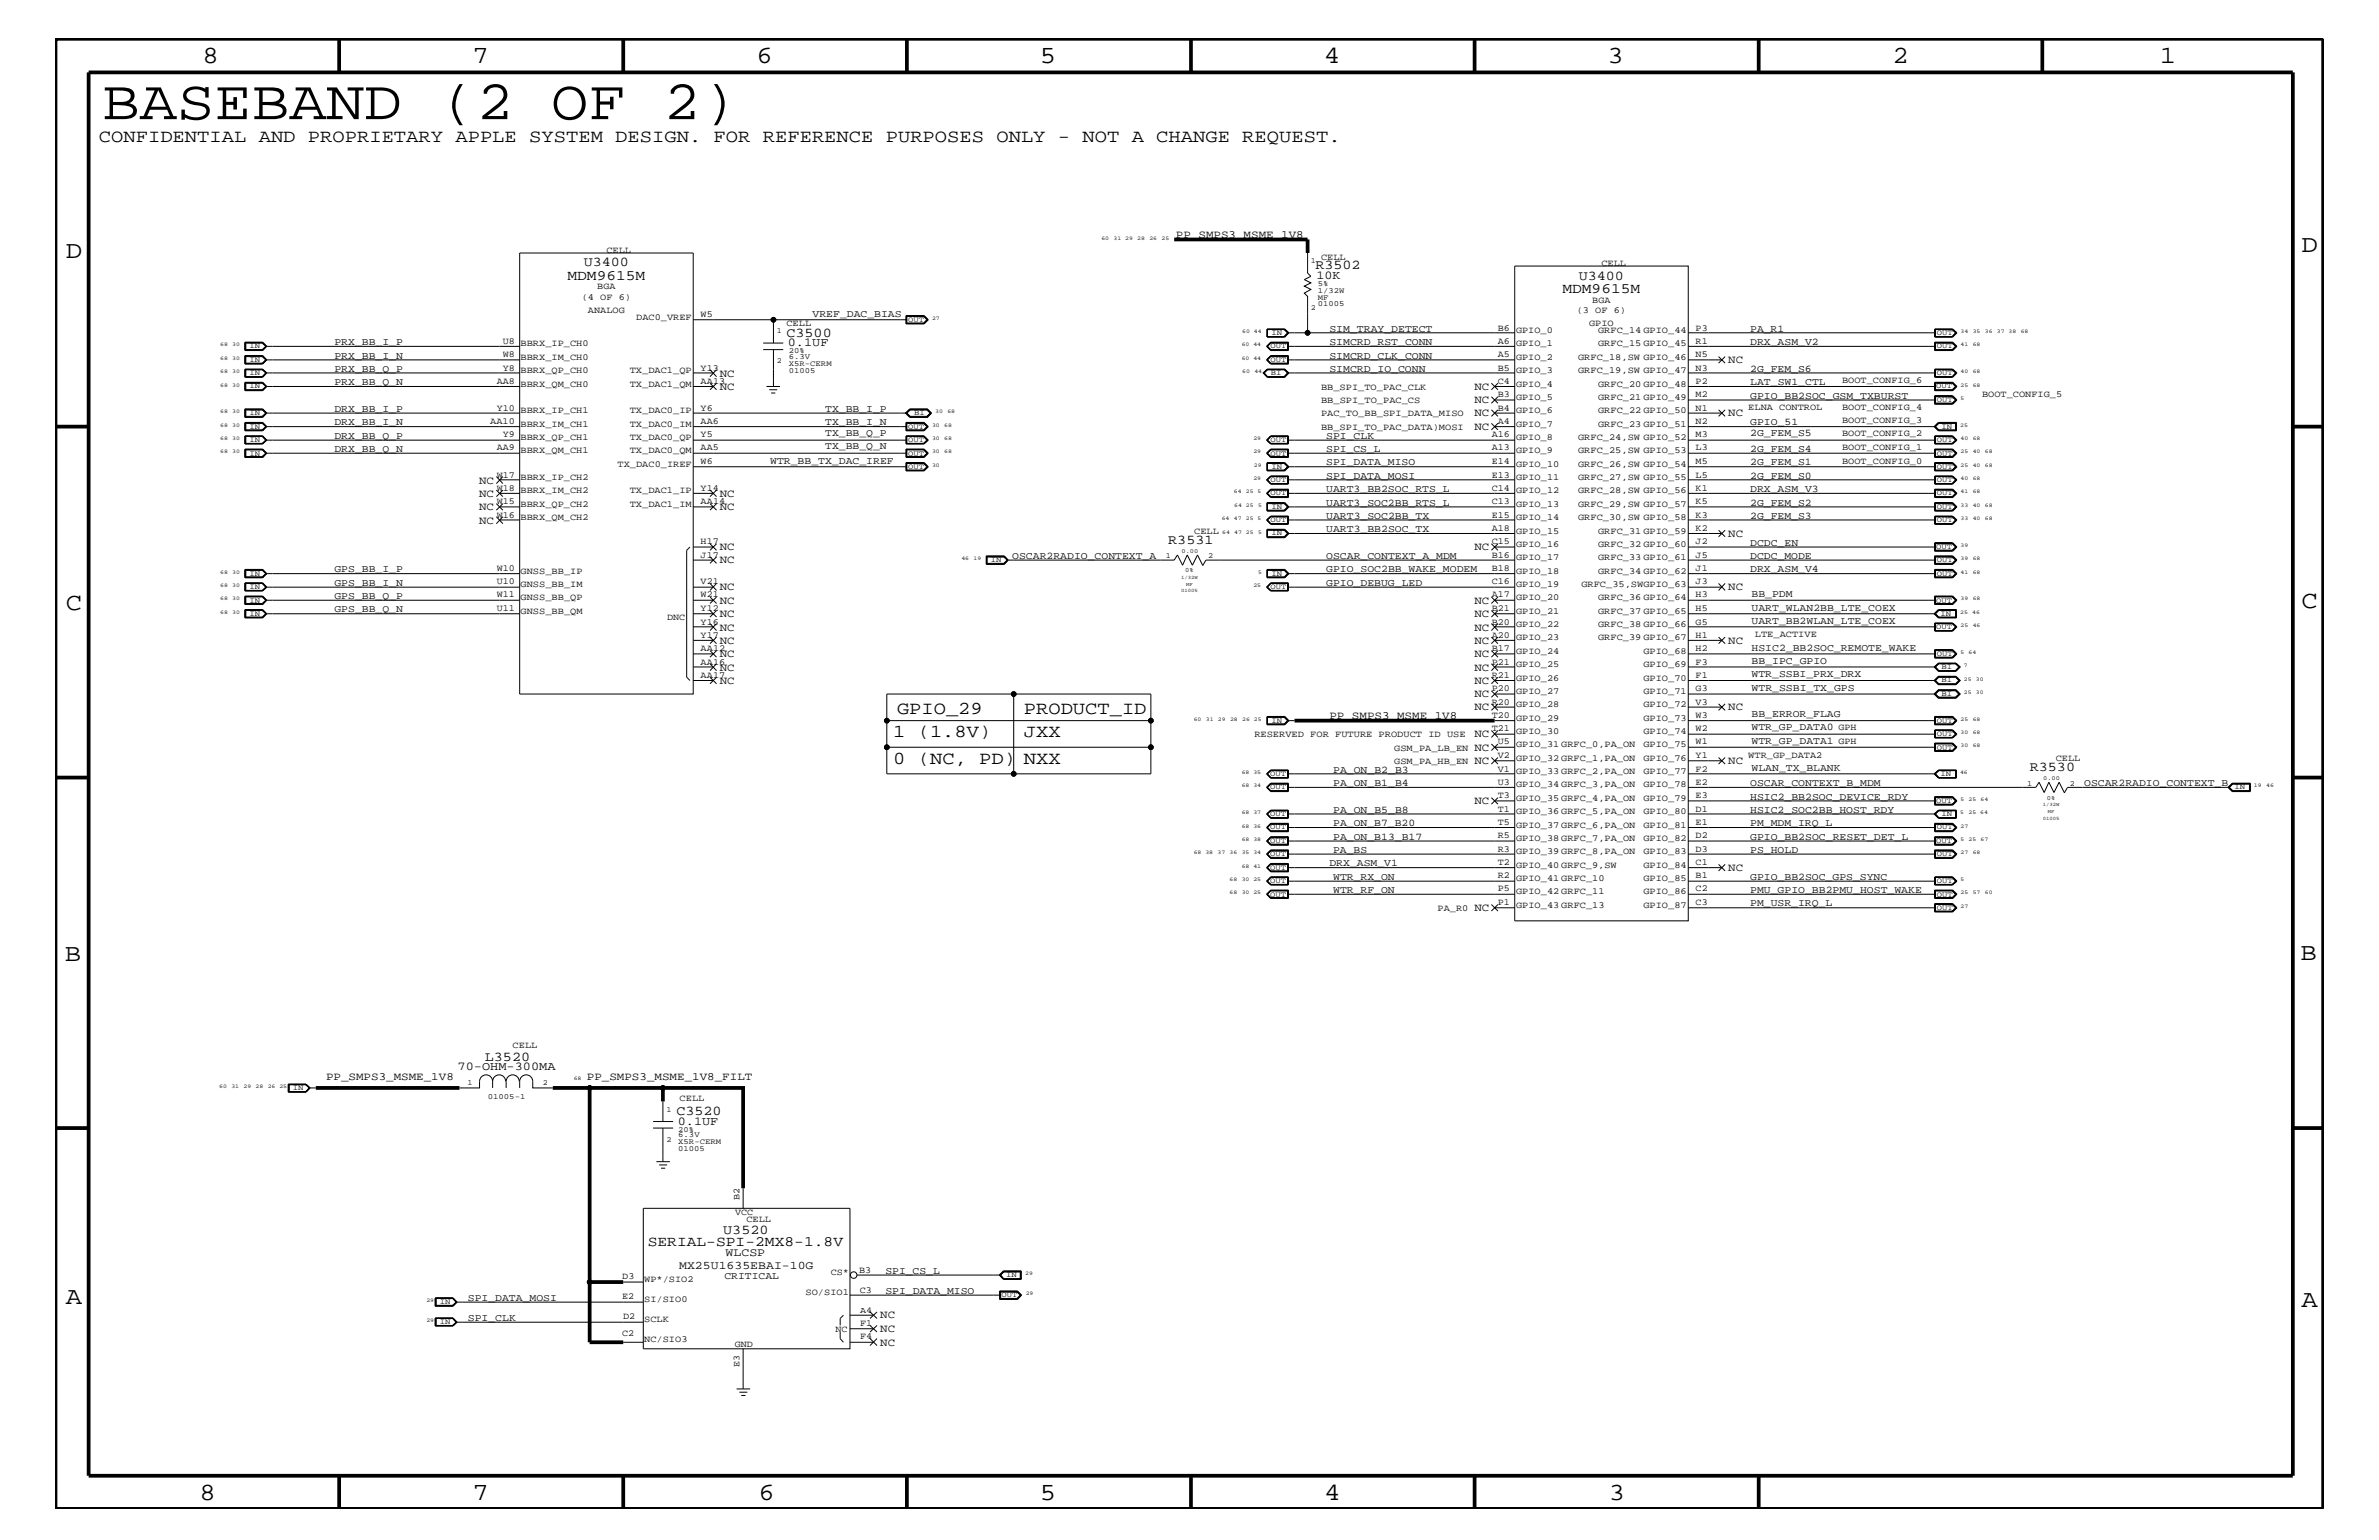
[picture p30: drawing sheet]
<svg xmlns="http://www.w3.org/2000/svg" width="432mm" height="279mm" viewBox="0 0 432 279" stroke-linecap="round" stroke-linejoin="round" font-family="sans-serif">
<defs><g id="words">
<text font-size="10.2" x="18.5" y="21.6">BASEBAND (2 OF 2)</text>
<g font-size="4.5">
<text x="36.7" y="11.5">8</text>
<text x="85.8" y="11.5">7</text>
<text x="137.3" y="11.5">6</text>
<text x="188.7" y="11.5">5</text>
<text x="240.3" y="11.5">4</text>
<text x="291.8" y="11.5">3</text>
<text x="343.5" y="11.5">2</text>
<text x="392" y="11.5">1</text>
<text x="11.9" y="46.8">D</text>
<text x="417.7" y="45.7">D</text>
<text x="11.9" y="110.6">C</text>
<text x="417.7" y="110.4">C</text>
<text x="11.8" y="174.3">B</text>
<text x="417.6" y="174.2">B</text>
<text x="11.9" y="236.7">A</text>
<text x="417.7" y="237.1">A</text>
<text x="36.2" y="272.1">8</text>
<text x="85.8" y="272.1">7</text>
<text x="137.7" y="272.1">6</text>
<text x="188.7" y="272.1">5</text>
<text x="240.4" y="272.1">4</text>
<text x="292" y="272.1">3</text>
</g>
<g font-size="3.3">
<text x="17.9" y="25.9">CONFIDENTIAL AND PROPRIETARY APPLE SYSTEM DESIGN. FOR REFERENCE PURPOSES ONLY - NOT A CHANGE REQUEST.</text>
<text x="162.8" y="129.6">GPIO_29</text>
<text x="185.8" y="129.6">PRODUCT_ID</text>
<text x="162.1" y="133.8">1 (1.8V)</text>
<text x="185.8" y="133.8">JXX</text>
<text x="162.1" y="138.6">0 (NC, PD)</text>
<text x="185.8" y="138.6">NXX</text>
</g>
<g font-size="2.6">
<text x="103" y="50.7">MDM9615M</text>
<text x="283.6" y="53.2">MDM9615M</text>
<text x="117.6" y="226">SERIAL-SPI-2MX8-1.8V</text>
</g>
<g font-size="2.5">
<text x="106" y="48.3">U3400</text>
<text x="238.8" y="48.8">R3502</text>
<text x="286.6" y="50.7">U3400</text>
<text x="142.7" y="61.1">C3500</text>
<text x="212" y="98.7">R3531</text>
<text x="368.4" y="139.8">R3530</text>
<text x="88" y="192.5">L3520</text>
<text x="122.8" y="202.3">C3520</text>
<text x="131.3" y="223.9">U3520</text>
</g>
<g font-size="2.2">
<text x="238.9" y="50.7">10K</text>
<text x="143" y="62.9">0.1UF</text>
<text x="83.1" y="194.2">70-OHM-300MA</text>
<text x="123" y="204.1">0.1UF</text>
</g>
<g font-size="2.1">
<text x="131.7" y="227.9">WLCSP</text>
<text x="123.3" y="230.2">MX25U1635EBAI-10G</text>
</g>
<g font-size="2">
<text x="213.4" y="43.2">PP_SMPS3_MSME_1V8</text>
<text x="313.7" y="65.9">NC</text>
<text x="130.6" y="68.4">NC</text>
<text x="130.6" y="70.7">NC</text>
<text x="267.6" y="70.7">NC</text>
<text x="267.6" y="73.2">NC</text>
<text x="267.6" y="75.6">NC</text>
<text x="313.7" y="75.6">NC</text>
<text x="267.6" y="78">NC</text>
<text x="87" y="87.7">NC</text>
<text x="87" y="90.1">NC</text>
<text x="87" y="92.6">NC</text>
<text x="87" y="95">NC</text>
<text x="130.6" y="90.1">NC</text>
<text x="130.6" y="92.6">NC</text>
<text x="130.6" y="99.9">NC</text>
<text x="267.6" y="99.9">NC</text>
<text x="313.7" y="97.4">NC</text>
<text x="130.6" y="102.2">NC</text>
<text x="130.6" y="107.1">NC</text>
<text x="313.7" y="107.1">NC</text>
<text x="130.6" y="109.5">NC</text>
<text x="130.6" y="112">NC</text>
<text x="267.6" y="109.5">NC</text>
<text x="267.6" y="112">NC</text>
<text x="130.6" y="114.4">NC</text>
<text x="130.6" y="116.8">NC</text>
<text x="130.6" y="119.2">NC</text>
<text x="267.6" y="114.4">NC</text>
<text x="267.6" y="116.8">NC</text>
<text x="267.6" y="119.2">NC</text>
<text x="313.7" y="116.8">NC</text>
<text x="130.6" y="121.7">NC</text>
<text x="130.6" y="124.1">NC</text>
<text x="267.6" y="121.7">NC</text>
<text x="267.6" y="124.1">NC</text>
<text x="241.3" y="130.5">PP_SMPS3_MSME_1V8</text>
<text x="267.6" y="128.9">NC</text>
<text x="267.6" y="126.5">NC</text>
<text x="313.7" y="128.9">NC</text>
<text x="267.6" y="136.2">NC</text>
<text x="267.6" y="133.8">NC</text>
<text x="267.6" y="138.6">NC</text>
<text x="313.7" y="138.6">NC</text>
<text x="267.6" y="145.9">NC</text>
<text x="313.7" y="158">NC</text>
<text x="267.6" y="165.3">NC</text>
<text x="59.2" y="195.9">PP_SMPS3_MSME_1V8</text>
<text x="106.5" y="195.9">PP_SMPS3_MSME_1V8_FILT</text>
<text x="159.8" y="239.2">NC</text>
<text x="159.8" y="241.7">NC</text>
<text x="159.8" y="244.1">NC</text>
</g>
<g font-size="1.9">
<text x="147.5" y="57.5">VREF_DAC_BIAS</text>
<text x="60.7" y="62.6">PRX_BB_I_P</text>
<text x="60.7" y="65.1">PRX_BB_I_N</text>
<text x="241.3" y="65.1">SIMCRD_CLK_CONN</text>
<text x="241.3" y="62.6">SIMCRD_RST_CONN</text>
<text x="241.3" y="60.2">SIM_TRAY_DETECT</text>
<text x="317.7" y="60.2">PA_R1</text>
<text x="317.7" y="62.6">DRX_ASM_V2</text>
<text x="60.7" y="67.5">PRX_BB_Q_P</text>
<text x="60.7" y="69.9">PRX_BB_Q_N</text>
<text x="241.3" y="67.5">SIMCRD_IO_CONN</text>
<text x="317.7" y="67.5">2G_FEM_S6</text>
<text x="317.7" y="69.9">LAT_SW1_CTL</text>
<text x="60.7" y="74.7">DRX_BB_I_P</text>
<text x="60.7" y="77.2">DRX_BB_I_N</text>
<text x="149.8" y="74.7">TX_BB_I_P</text>
<text x="149.8" y="77.2">TX_BB_I_N</text>
<text x="317.7" y="77.2">GPIO_51</text>
<text x="317.7" y="72.3">GPIO_BB2SOC_GSM_TXBURST</text>
<text x="60.7" y="79.6">DRX_BB_Q_P</text>
<text x="60.7" y="82">DRX_BB_Q_N</text>
<text x="149.8" y="81.4">TX_BB_Q_N</text>
<text x="149.8" y="79">TX_BB_Q_P</text>
<text x="240.7" y="82">SPI_CS_L</text>
<text x="240.7" y="79.6">SPI_CLK</text>
<text x="317.7" y="79">2G_FEM_S5</text>
<text x="317.7" y="82">2G_FEM_S4</text>
<text x="139.8" y="84.2">WTR_BB_TX_DAC_IREF</text>
<text x="240.7" y="86.9">SPI_DATA_MOSI</text>
<text x="240.7" y="84.4">SPI_DATA_MISO</text>
<text x="240.7" y="89.3">UART3_BB2SOC_RTS_L</text>
<text x="317.7" y="84.4">2G_FEM_S1</text>
<text x="317.7" y="86.9">2G_FEM_S0</text>
<text x="317.7" y="89.3">DRX_ASM_V3</text>
<text x="240.7" y="94.2">UART3_SOC2BB_TX</text>
<text x="240.7" y="91.7">UART3_SOC2BB_RTS_L</text>
<text x="317.7" y="94.2">2G_FEM_S3</text>
<text x="317.7" y="91.7">2G_FEM_S2</text>
<text x="183.7" y="101.4">OSCAR2RADIO_CONTEXT_A</text>
<text x="240.7" y="96.5">UART3_BB2SOC_TX</text>
<text x="240.7" y="101.4">OSCAR_CONTEXT_A_MDM</text>
<text x="317.7" y="99">DCDC_EN</text>
<text x="317.7" y="101.4">DCDC_MODE</text>
<text x="60.7" y="103.8">GPS_BB_I_P</text>
<text x="60.7" y="106.3">GPS_BB_I_N</text>
<text x="240.7" y="106.3">GPIO_DEBUG_LED</text>
<text x="240.7" y="103.8">GPIO_SOC2BB_WAKE_MODEM</text>
<text x="317.7" y="103.8">DRX_ASM_V4</text>
<text x="60.7" y="108.7">GPS_BB_Q_P</text>
<text x="60.7" y="111.1">GPS_BB_Q_N</text>
<text x="317.9" y="110.8">UART_WLAN2BB_LTE_COEX</text>
<text x="317.9" y="113.1">UART_BB2WLAN_LTE_COEX</text>
<text x="317.9" y="108.3">BB_PDM</text>
<text x="317.9" y="118.1">HSIC2_BB2SOC_REMOTE_WAKE</text>
<text x="317.9" y="120.4">BB_IPC_GPIO</text>
<text x="317.9" y="125.3">WTR_SSBI_TX_GPS</text>
<text x="317.9" y="122.9">WTR_SSBI_PRX_DRX</text>
<text x="317.9" y="130.2">BB_ERROR_FLAG</text>
<text x="317.9" y="135">WTR_GP_DATA1 GPH</text>
<text x="317.9" y="132.5">WTR_GP_DATA0 GPH</text>
<text x="242" y="140.2">PA_ON_B2_B3</text>
<text x="242" y="142.6">PA_ON_B1_B4</text>
<text x="317.7" y="142.6">OSCAR_CONTEXT_B_MDM</text>
<text x="317.9" y="139.8">WLAN_TX_BLANK</text>
<text x="378.3" y="142.6">OSCAR2RADIO_CONTEXT_B</text>
<text x="242" y="147.5">PA_ON_B5_B8</text>
<text x="242" y="149.9">PA_ON_B7_B20</text>
<text x="317.7" y="147.5">HSIC2_SOC2BB_HOST_RDY</text>
<text x="317.7" y="145.1">HSIC2_BB2SOC_DEVICE_RDY</text>
<text x="317.7" y="149.9">PM_MDM_IRQ_L</text>
<text x="242" y="154.7">PA_BS</text>
<text x="242" y="152.3">PA_ON_B13_B17</text>
<text x="317.7" y="154.7">PS_HOLD</text>
<text x="317.7" y="152.3">GPIO_BB2SOC_RESET_DET_L</text>
<text x="241.3" y="157.2">DRX_ASM_V1</text>
<text x="242" y="159.6">WTR_RX_ON</text>
<text x="242" y="162">WTR_RF_ON</text>
<text x="317.7" y="162">PMU_GPIO_BB2PMU_HOST_WAKE</text>
<text x="317.7" y="159.6">GPIO_BB2SOC_GPS_SYNC</text>
<text x="317.7" y="164.5">PM_USR_IRQ_L</text>
<text x="131.5" y="232">CRITICAL</text>
<text x="160.7" y="231.1">SPI_CS_L</text>
<text x="84.9" y="236">SPI_DATA_MOSI</text>
<text x="84.9" y="239.6">SPI_CLK</text>
<text x="160.7" y="234.7">SPI_DATA_MISO</text>
</g>
<g font-size="1.7">
<text x="110.1" y="45.9">CELL</text>
<text x="239.8" y="47.1">CELL</text>
<text x="108.4" y="52.5">BGA</text>
<text x="290.7" y="48.3">CELL</text>
<text x="105.6" y="54.4">(4 OF 6)</text>
<text x="106.7" y="56.8">ANALOG</text>
<text x="115.5" y="58">DAC0_VREF</text>
<text x="127.2" y="57.5">W5</text>
<text x="142.7" y="59.2">CELL</text>
<text x="271.9" y="60">B6</text>
<text x="286.2" y="56.8">(3 OF 6)</text>
<text x="288.4" y="59.2">GPIO</text>
<text x="289" y="55">BGA</text>
<text x="307.8" y="60">P3</text>
<text x="91.3" y="64.8">W8</text>
<text x="91.3" y="62.3">U8</text>
<text x="94.5" y="65.3">BBRX_IM_CH0</text>
<text x="94.5" y="62.9">BBRX_IP_CH0</text>
<text x="271.9" y="62.3">A6</text>
<text x="271.9" y="64.8">A5</text>
<text x="275.2" y="65.3">GPIO_2</text>
<text x="275.2" y="62.9">GPIO_1</text>
<text x="275.2" y="60.4">GPIO_0</text>
<text x="286.4" y="65.3">GRFC_18,SW GPIO_46</text>
<text x="290.1" y="62.9">GRFC_15 GPIO_45</text>
<text x="290.1" y="60.4">GRFC_14 GPIO_44</text>
<text x="307.8" y="62.3">R1</text>
<text x="307.8" y="64.8">N5</text>
<text x="90.2" y="69.6">AA8</text>
<text x="91.3" y="67.3">Y8</text>
<text x="94.5" y="67.7">BBRX_QP_CH0</text>
<text x="94.5" y="70.1">BBRX_QM_CH0</text>
<text x="114.3" y="70.1">TX_DAC1_QM</text>
<text x="114.3" y="67.7">TX_DAC1_QP</text>
<text x="127.2" y="69.6">AA13</text>
<text x="127.2" y="67.3">Y13</text>
<text x="239.8" y="70.7">BB_SPI_TO_PAC_CLK</text>
<text x="271.9" y="67.3">B5</text>
<text x="271.9" y="69.6">C4</text>
<text x="275.2" y="67.7">GPIO_3</text>
<text x="275.2" y="70.1">GPIO_4</text>
<text x="286.4" y="67.7">GRFC_19,SW GPIO_47</text>
<text x="290.1" y="70.1">GRFC_20 GPIO_48</text>
<text x="307.8" y="67.3">N3</text>
<text x="307.8" y="69.6">P2</text>
<text x="334.3" y="69.5">BOOT_CONFIG_6</text>
<text x="359.7" y="72">BOOT_CONFIG_5</text>
<text x="89" y="76.9">AA10</text>
<text x="90.2" y="74.5">Y10</text>
<text x="94.5" y="75">BBRX_IP_CH1</text>
<text x="94.5" y="77.4">BBRX_IM_CH1</text>
<text x="114.3" y="77.4">TX_DAC0_IM</text>
<text x="114.3" y="75">TX_DAC0_IP</text>
<text x="127.2" y="76.9">AA6</text>
<text x="127.2" y="74.5">Y6</text>
<text x="239.8" y="75.6">PAC_TO_BB_SPI_DATA_MISO</text>
<text x="239.8" y="73.2">BB_SPI_TO_PAC_CS</text>
<text x="271.9" y="72.1">B3</text>
<text x="271.9" y="74.5">B4</text>
<text x="271.9" y="76.9">A4</text>
<text x="275.2" y="77.4">GPIO_7</text>
<text x="275.2" y="72.6">GPIO_5</text>
<text x="275.2" y="75">GPIO_6</text>
<text x="290.1" y="72.6">GRFC_21 GPIO_49</text>
<text x="290.1" y="77.4">GRFC_23 GPIO_51</text>
<text x="290.1" y="75">GRFC_22 GPIO_50</text>
<text x="307.8" y="72.1">M2</text>
<text x="307.8" y="74.5">N1</text>
<text x="307.8" y="76.9">N2</text>
<text x="317.3" y="74.4">ELNA CONTROL</text>
<text x="334.3" y="76.8">BOOT_CONFIG_3</text>
<text x="334.3" y="74.4">BOOT_CONFIG_4</text>
<text x="90.2" y="81.7">AA9</text>
<text x="91.3" y="79.4">Y9</text>
<text x="94.5" y="79.9">BBRX_QP_CH1</text>
<text x="94.5" y="82.2">BBRX_QM_CH1</text>
<text x="114.3" y="79.9">TX_DAC0_QP</text>
<text x="114.3" y="82.2">TX_DAC0_QM</text>
<text x="127.2" y="81.7">AA5</text>
<text x="127.2" y="79.4">Y5</text>
<text x="239.8" y="78">BB_SPI_TO_PAC_DATA)MOSI</text>
<text x="270.8" y="79.4">A16</text>
<text x="270.8" y="81.7">A13</text>
<text x="275.2" y="82.2">GPIO_9</text>
<text x="275.2" y="79.9">GPIO_8</text>
<text x="286.4" y="82.2">GRFC_25,SW GPIO_53</text>
<text x="286.4" y="79.9">GRFC_24,SW GPIO_52</text>
<text x="307.8" y="79.4">M3</text>
<text x="307.8" y="81.7">L3</text>
<text x="334.3" y="81.6">BOOT_CONFIG_1</text>
<text x="334.3" y="79.2">BOOT_CONFIG_2</text>
<text x="90.2" y="89">W18</text>
<text x="90.2" y="86.6">W17</text>
<text x="94.5" y="89.5">BBRX_IM_CH2</text>
<text x="94.5" y="87.1">BBRX_IP_CH2</text>
<text x="112.1" y="84.7">TX_DAC0_IREF</text>
<text x="114.3" y="89.5">TX_DAC1_IP</text>
<text x="127.2" y="84.2">W6</text>
<text x="127.2" y="89">Y14</text>
<text x="270.8" y="84.2">E14</text>
<text x="270.8" y="86.6">E13</text>
<text x="270.8" y="89">C14</text>
<text x="275.2" y="89.5">GPIO_12</text>
<text x="275.2" y="87.1">GPIO_11</text>
<text x="275.2" y="84.7">GPIO_10</text>
<text x="286.4" y="89.5">GRFC_28,SW GPIO_56</text>
<text x="286.4" y="87.1">GRFC_27,SW GPIO_55</text>
<text x="286.4" y="84.7">GRFC_26,SW GPIO_54</text>
<text x="307.8" y="84.2">M5</text>
<text x="307.8" y="86.6">L5</text>
<text x="307.8" y="89">K1</text>
<text x="334.3" y="84.1">BOOT_CONFIG_0</text>
<text x="90.2" y="93.9">W16</text>
<text x="90.2" y="91.5">W15</text>
<text x="94.5" y="92">BBRX_QP_CH2</text>
<text x="94.5" y="94.3">BBRX_QM_CH2</text>
<text x="114.3" y="92">TX_DAC1_IM</text>
<text x="127.2" y="91.5">AA14</text>
<text x="270.8" y="91.5">C13</text>
<text x="270.8" y="93.9">E15</text>
<text x="275.2" y="92">GPIO_13</text>
<text x="275.2" y="94.3">GPIO_14</text>
<text x="286.4" y="94.3">GRFC_30,SW GPIO_58</text>
<text x="286.4" y="92">GRFC_29,SW GPIO_57</text>
<text x="307.8" y="91.5">K5</text>
<text x="307.8" y="93.9">K3</text>
<text x="127.2" y="98.8">H17</text>
<text x="127.2" y="101.2">J17</text>
<text x="216.7" y="96.8">CELL</text>
<text x="270.8" y="96.3">A18</text>
<text x="270.8" y="98.8">C15</text>
<text x="270.8" y="101.2">B16</text>
<text x="275.2" y="96.8">GPIO_15</text>
<text x="275.2" y="101.6">GPIO_17</text>
<text x="275.2" y="99.3">GPIO_16</text>
<text x="290.1" y="96.8">GRFC_31 GPIO_59</text>
<text x="290.1" y="101.6">GRFC_33 GPIO_61</text>
<text x="290.1" y="99.3">GRFC_32 GPIO_60</text>
<text x="307.8" y="96.3">K2</text>
<text x="307.8" y="98.7">J2</text>
<text x="307.8" y="101.2">J5</text>
<text x="90.2" y="106">U10</text>
<text x="90.2" y="103.6">W10</text>
<text x="94.5" y="104.1">GNSS_BB_IP</text>
<text x="94.5" y="106.5">GNSS_BB_IM</text>
<text x="127.2" y="106">V21</text>
<text x="270.8" y="103.6">B18</text>
<text x="270.8" y="106">C16</text>
<text x="275.2" y="104.1">GPIO_18</text>
<text x="275.2" y="106.5">GPIO_19</text>
<text x="287" y="106.5">GRFC_35,SWGPIO_63</text>
<text x="290.1" y="104.1">GRFC_34 GPIO_62</text>
<text x="307.8" y="103.6">J1</text>
<text x="307.8" y="106">J3</text>
<text x="90.2" y="110.9">U11</text>
<text x="90.2" y="108.4">W11</text>
<text x="94.5" y="108.9">GNSS_BB_QP</text>
<text x="94.5" y="111.4">GNSS_BB_QM</text>
<text x="121.1" y="112.6">DNC</text>
<text x="127.2" y="108.4">W21</text>
<text x="127.2" y="110.9">Y12</text>
<text x="127.2" y="113.3">Y16</text>
<text x="270.8" y="108.4">A17</text>
<text x="270.8" y="110.9">B21</text>
<text x="270.8" y="113.3">B20</text>
<text x="275.2" y="108.9">GPIO_20</text>
<text x="275.2" y="113.7">GPIO_22</text>
<text x="275.2" y="111.4">GPIO_21</text>
<text x="290.1" y="108.9">GRFC_36 GPIO_64</text>
<text x="290.1" y="111.4">GRFC_37 GPIO_65</text>
<text x="290.1" y="113.7">GRFC_38 GPIO_66</text>
<text x="307.8" y="108.4">H3</text>
<text x="307.8" y="110.9">H5</text>
<text x="307.8" y="113.3">G5</text>
<text x="127.2" y="115.7">Y17</text>
<text x="127.2" y="118.1">AA12</text>
<text x="270.8" y="115.7">A20</text>
<text x="270.8" y="118.1">B17</text>
<text x="275.2" y="116.2">GPIO_23</text>
<text x="275.2" y="118.6">GPIO_24</text>
<text x="290.1" y="116.2">GRFC_39 GPIO_67</text>
<text x="298.3" y="118.6">GPIO_68</text>
<text x="307.8" y="115.7">H1</text>
<text x="307.8" y="118.1">H2</text>
<text x="318.5" y="115.6">LTE_ACTIVE</text>
<text x="127.2" y="123">AA17</text>
<text x="127.2" y="120.6">AA16</text>
<text x="270.8" y="120.6">P21</text>
<text x="270.8" y="123">R21</text>
<text x="270.8" y="125.4">P20</text>
<text x="275.2" y="125.9">GPIO_27</text>
<text x="275.2" y="121">GPIO_25</text>
<text x="275.2" y="123.5">GPIO_26</text>
<text x="298.3" y="123.5">GPIO_70</text>
<text x="298.3" y="121">GPIO_69</text>
<text x="298.3" y="125.9">GPIO_71</text>
<text x="307.8" y="120.6">F3</text>
<text x="307.8" y="123">F1</text>
<text x="307.8" y="125.4">G3</text>
<text x="270.8" y="127.9">R20</text>
<text x="270.8" y="130.2">T20</text>
<text x="275.2" y="128.3">GPIO_28</text>
<text x="275.2" y="130.8">GPIO_29</text>
<text x="298.3" y="128.3">GPIO_72</text>
<text x="298.3" y="130.8">GPIO_73</text>
<text x="307.8" y="127.9">V3</text>
<text x="307.8" y="130.2">W3</text>
<text x="227.7" y="133.8">RESERVED FOR FUTURE PRODUCT ID USE</text>
<text x="253.1" y="136.2">GSM_PA_LB_EN</text>
<text x="270.8" y="132.7">T21</text>
<text x="271.9" y="135.1">U5</text>
<text x="271.9" y="137.5">V2</text>
<text x="275.2" y="133.2">GPIO_30</text>
<text x="275.2" y="135.6">GPIO_31 GRFC_0,PA_ON</text>
<text x="298.3" y="135.6">GPIO_75</text>
<text x="298.3" y="133.2">GPIO_74</text>
<text x="307.8" y="132.7">W2</text>
<text x="307.8" y="135.1">W1</text>
<text x="307.8" y="137.5">Y1</text>
<text x="317.3" y="137.4">WTR_GP_DATA2</text>
<text x="253.1" y="138.6">GSM_PA_HB_EN</text>
<text x="271.9" y="140">V1</text>
<text x="271.9" y="142.4">U3</text>
<text x="275.2" y="142.9">GPIO_34 GRFC_3,PA_ON</text>
<text x="275.2" y="140.4">GPIO_33 GRFC_2,PA_ON</text>
<text x="275.2" y="138">GPIO_32 GRFC_1,PA_ON</text>
<text x="298.3" y="142.9">GPIO_78</text>
<text x="298.3" y="140.4">GPIO_77</text>
<text x="298.3" y="138">GPIO_76</text>
<text x="307.8" y="140">F2</text>
<text x="307.8" y="142.4">E2</text>
<text x="373.1" y="138">CELL</text>
<text x="271.9" y="144.8">T3</text>
<text x="271.9" y="147.3">T1</text>
<text x="271.9" y="149.6">T5</text>
<text x="275.2" y="147.7">GPIO_36 GRFC_5,PA_ON</text>
<text x="275.2" y="145.3">GPIO_35 GRFC_4,PA_ON</text>
<text x="298.3" y="147.7">GPIO_80</text>
<text x="298.3" y="145.3">GPIO_79</text>
<text x="307.8" y="144.8">E3</text>
<text x="307.8" y="147.3">D1</text>
<text x="307.8" y="149.6">E1</text>
<text x="271.9" y="152.1">R5</text>
<text x="271.9" y="154.5">R3</text>
<text x="275.2" y="155">GPIO_39 GRFC_8,PA_ON</text>
<text x="275.2" y="152.6">GPIO_38 GRFC_7,PA_ON</text>
<text x="275.2" y="150.1">GPIO_37 GRFC_6,PA_ON</text>
<text x="298.3" y="152.6">GPIO_82</text>
<text x="298.3" y="155">GPIO_83</text>
<text x="298.3" y="150.1">GPIO_81</text>
<text x="307.8" y="152.1">D2</text>
<text x="307.8" y="154.5">D3</text>
<text x="271.9" y="156.9">T2</text>
<text x="271.9" y="159.4">R2</text>
<text x="271.9" y="161.7">P5</text>
<text x="275.2" y="159.9">GPIO_41 GRFC_10</text>
<text x="275.2" y="157.4">GPIO_40 GRFC_9,SW</text>
<text x="298.3" y="159.9">GPIO_85</text>
<text x="298.3" y="157.4">GPIO_84</text>
<text x="307.8" y="156.9">C1</text>
<text x="307.8" y="159.4">B1</text>
<text x="307.8" y="161.7">C2</text>
<text x="260.9" y="165.3">PA_R0</text>
<text x="271.9" y="164.2">P1</text>
<text x="275.2" y="164.7">GPIO_43 GRFC_13</text>
<text x="275.2" y="162.2">GPIO_42 GRFC_11</text>
<text x="298.3" y="162.2">GPIO_86</text>
<text x="298.3" y="164.7">GPIO_87</text>
<text x="307.8" y="164.2">C3</text>
<text x="93" y="190.2">CELL</text>
<text x="123.4" y="199.8">CELL</text>
<text x="133.4" y="220.4">VCC</text>
<text x="134.2" y="217.7" transform="rotate(-90 134.2 217.7)">B2</text>
<text x="135.5" y="221.7">CELL</text>
<text x="112.9" y="232.1">D3</text>
<text x="116.9" y="232.6">WP*/SIO2</text>
<text x="150.8" y="231.3">CS*</text>
<text x="156" y="230.9">B3</text>
<text x="112.9" y="235.7">E2</text>
<text x="113.1" y="239.3">D2</text>
<text x="116.9" y="236.2">SI/SIO0</text>
<text x="116.9" y="239.9">SCLK</text>
<text x="146.2" y="235">SO/SIO1</text>
<text x="156" y="234.6">C3</text>
<text x="112.9" y="242.4">C2</text>
<text x="116.9" y="243.5">NC/SIO3</text>
<text x="133.3" y="244.5">GND</text>
<text x="151.6" y="241.6">NC</text>
<text x="156.1" y="240.6">F1</text>
<text x="156.1" y="243">F4</text>
<text x="134.2" y="248.1" transform="rotate(-90 134.2 248.1)">E3</text>
</g>
<text font-size="1.6" x="156.1" y="238.2">A4</text>
<g font-size="1.4">
<text x="237.9" y="47.7">1</text>
<text x="239.2" y="51.9">5%</text>
<text x="239.2" y="53.2">1/32W</text>
<text x="164.8" y="58.4">OUT</text>
<text x="237.9" y="56.2">2</text>
<text x="239.2" y="54.4">MF</text>
<text x="239.2" y="55.6">01005</text>
<text x="45.3" y="65.6">IN</text>
<text x="45.3" y="63.2">IN</text>
<text x="141" y="60.4">1</text>
<text x="141" y="65.9">2</text>
<text x="143.2" y="65.1">6.3V</text>
<text x="143.2" y="64">20%</text>
<text x="230.6" y="65.6">OUT</text>
<text x="230.6" y="63.2">OUT</text>
<text x="230.8" y="60.8">IN</text>
<text x="351.5" y="60.8">OUT</text>
<text x="351.5" y="63.2">OUT</text>
<text x="45.3" y="70.5">IN</text>
<text x="45.3" y="68.1">IN</text>
<text x="143.2" y="67.6">01005</text>
<text x="143.2" y="66.4">X5R-CERM</text>
<text x="230.6" y="68.1">BI</text>
<text x="351.5" y="70.5">OUT</text>
<text x="351.5" y="68.1">OUT</text>
<text x="45.3" y="77.8">IN</text>
<text x="45.3" y="75.4">IN</text>
<text x="164.8" y="77.8">OUT</text>
<text x="165.9" y="75.4">BI</text>
<text x="351.5" y="72.9">OUT</text>
<text x="352.4" y="77.8">IN</text>
<text x="45.3" y="82.7">IN</text>
<text x="45.3" y="80.2">IN</text>
<text x="164.8" y="80.2">OUT</text>
<text x="164.8" y="82.7">OUT</text>
<text x="230.6" y="82.7">OUT</text>
<text x="230.6" y="80.2">OUT</text>
<text x="351.5" y="80.2">OUT</text>
<text x="351.5" y="82.7">OUT</text>
<text x="164.8" y="85">OUT</text>
<text x="230.6" y="89.9">OUT</text>
<text x="230.6" y="87.5">OUT</text>
<text x="230.8" y="85">IN</text>
<text x="351.5" y="85">OUT</text>
<text x="351.5" y="87.5">OUT</text>
<text x="351.5" y="89.9">OUT</text>
<text x="230.6" y="94.8">OUT</text>
<text x="230.8" y="92.3">IN</text>
<text x="351.5" y="92.3">OUT</text>
<text x="351.5" y="94.8">OUT</text>
<text x="211.6" y="101.3">1</text>
<text x="219.3" y="101.3">2</text>
<text x="230.8" y="97.1">IN</text>
<text x="351.5" y="99.6">OUT</text>
<text x="45.3" y="106.9">IN</text>
<text x="45.3" y="104.4">IN</text>
<text x="179.8" y="102.1">IN</text>
<text x="230.6" y="106.9">OUT</text>
<text x="230.8" y="104.4">IN</text>
<text x="351.5" y="102.1">OUT</text>
<text x="351.5" y="104.4">OUT</text>
<text x="45.3" y="111.7">IN</text>
<text x="45.3" y="109.3">IN</text>
<text x="351.5" y="109.3">OUT</text>
<text x="352.2" y="111.7">IN</text>
<text x="351.5" y="114.2">OUT</text>
<text x="351.5" y="119">OUT</text>
<text x="352.4" y="123.8">BI</text>
<text x="352.4" y="121.4">BI</text>
<text x="230.8" y="131.1">IN</text>
<text x="351.5" y="131.1">OUT</text>
<text x="352.4" y="126.3">BI</text>
<text x="351.5" y="133.5">OUT</text>
<text x="351.5" y="136">OUT</text>
<text x="230.5" y="140.8">OUT</text>
<text x="230.5" y="143.2">OUT</text>
<text x="352.2" y="140.8">IN</text>
<text x="368" y="142.5">1</text>
<text x="375.7" y="142.5">2</text>
<text x="405.6" y="143.2">IN</text>
<text x="230.5" y="148.1">OUT</text>
<text x="351.5" y="145.7">OUT</text>
<text x="352.4" y="148.1">IN</text>
<text x="230.5" y="155.4">OUT</text>
<text x="230.5" y="152.9">OUT</text>
<text x="230.5" y="150.5">OUT</text>
<text x="351.5" y="152.9">OUT</text>
<text x="351.5" y="155.4">OUT</text>
<text x="351.5" y="150.5">OUT</text>
<text x="230.5" y="157.8">OUT</text>
<text x="230.5" y="160.2">OUT</text>
<text x="351.5" y="160.2">OUT</text>
<text x="230.5" y="162.7">OUT</text>
<text x="351.5" y="165">OUT</text>
<text x="351.5" y="162.7">OUT</text>
<text x="53.2" y="197.8">IN</text>
<text x="84.8" y="196.8">1</text>
<text x="98.6" y="196.8">2</text>
<text x="88.5" y="199.3">01005-1</text>
<text x="121" y="201.7">1</text>
<text x="121" y="207.1">2</text>
<text x="123.1" y="208.8">01005</text>
<text x="123.1" y="205.3">20%</text>
<text x="123.1" y="206.4">6.3V</text>
<text x="123.1" y="207.6">X5R-CERM</text>
<text x="182.6" y="231.8">IN</text>
<text x="79.8" y="236.6">IN</text>
<text x="181.8" y="235.4">OUT</text>
<text x="79.8" y="240.2">IN</text>
</g>
<g font-size="1.2">
<text x="215.1" y="103.8">0%</text>
<text x="371.5" y="145.1">0%</text>
</g>
<g font-size="1.1">
<text x="214.5" y="100.4">0.00</text>
<text x="370.8" y="141.5">0.00</text>
</g>
<g font-size="1">
<text x="199.9" y="43.5">60</text>
<text x="202.1" y="43.5">31 29</text>
<text x="206.4" y="43.5">28</text>
<text x="208.6" y="43.5">26</text>
<text x="210.8" y="43.5">25</text>
<text x="169.2" y="58">27</text>
<text x="40" y="65.3">68</text>
<text x="40" y="62.8">68</text>
<text x="42.2" y="65.3">30</text>
<text x="42.2" y="62.8">30</text>
<text x="225.4" y="65.3">60 44</text>
<text x="225.4" y="62.8">60 44</text>
<text x="225.5" y="60.4">60 44</text>
<text x="355.9" y="60.4">34</text>
<text x="355.9" y="62.9">41</text>
<text x="358.1" y="60.4">35</text>
<text x="358.1" y="62.9">68</text>
<text x="360.3" y="60.4">36</text>
<text x="362.5" y="60.4">37 38</text>
<text x="366.8" y="60.4">68</text>
<text x="40" y="70.1">68</text>
<text x="40" y="67.7">68</text>
<text x="42.2" y="70.1">30</text>
<text x="42.2" y="67.7">30</text>
<text x="225.5" y="67.7">60</text>
<text x="227.7" y="67.7">44</text>
<text x="355.9" y="67.7">40</text>
<text x="355.9" y="70.1">25</text>
<text x="358.1" y="67.7">68</text>
<text x="358.1" y="70.1">68</text>
<text x="40" y="77.4">68</text>
<text x="40" y="75">68</text>
<text x="42.2" y="77.4">30</text>
<text x="42.2" y="75">30</text>
<text x="169.2" y="77.4">30</text>
<text x="169.8" y="75">30</text>
<text x="171.4" y="77.4">68</text>
<text x="172" y="75">68</text>
<text x="355.8" y="77.4">25</text>
<text x="355.9" y="72.6">5</text>
<text x="40" y="82.2">68</text>
<text x="40" y="79.9">68</text>
<text x="42.2" y="82.2">30</text>
<text x="42.2" y="79.9">30</text>
<text x="169.2" y="79.9">30</text>
<text x="169.2" y="82.2">30</text>
<text x="171.4" y="79.9">68</text>
<text x="171.4" y="82.2">68</text>
<text x="227.5" y="82.2">29</text>
<text x="227.5" y="79.9">29</text>
<text x="355.9" y="79.9">40</text>
<text x="355.9" y="82.2">25</text>
<text x="358.1" y="79.9">68</text>
<text x="358.1" y="82.2">40</text>
<text x="360.3" y="82.2">68</text>
<text x="169.2" y="84.7">30</text>
<text x="223.9" y="89.5">64</text>
<text x="226.1" y="89.5">25 5</text>
<text x="227.5" y="87.1">29</text>
<text x="227.6" y="84.7">29</text>
<text x="355.9" y="89.5">41</text>
<text x="355.9" y="84.7">25</text>
<text x="355.9" y="87.1">40</text>
<text x="358.1" y="89.5">68</text>
<text x="358.1" y="84.7">40</text>
<text x="358.1" y="87.1">68</text>
<text x="360.3" y="84.7">68</text>
<text x="221.7" y="94.3">64</text>
<text x="223.9" y="94.3">47</text>
<text x="224" y="92">64 25</text>
<text x="226.1" y="94.3">25 5</text>
<text x="228.3" y="92">5</text>
<text x="355.9" y="92">33</text>
<text x="355.9" y="94.3">33</text>
<text x="358.1" y="92">40</text>
<text x="358.1" y="94.3">40</text>
<text x="360.3" y="92">68</text>
<text x="360.3" y="94.3">68</text>
<text x="174.5" y="101.6">46</text>
<text x="176.7" y="101.6">19</text>
<text x="221.8" y="96.8">64</text>
<text x="224" y="96.8">47 25</text>
<text x="228.3" y="96.8">5</text>
<text x="355.9" y="101.6">39</text>
<text x="355.9" y="99.3">39</text>
<text x="358.1" y="101.6">68</text>
<text x="40" y="104.1">68</text>
<text x="40" y="106.5">68</text>
<text x="42.2" y="104.1">30</text>
<text x="42.2" y="106.5">30</text>
<text x="227.5" y="106.5">25</text>
<text x="228.3" y="104.1">5</text>
<text x="355.9" y="104.1">41</text>
<text x="358.1" y="104.1">68</text>
<text x="40" y="111.4">68</text>
<text x="40" y="108.9">68</text>
<text x="42.2" y="111.4">30</text>
<text x="42.2" y="108.9">30</text>
<text x="355.8" y="111.4">25</text>
<text x="355.9" y="108.9">39</text>
<text x="355.9" y="113.7">25</text>
<text x="358" y="111.4">46</text>
<text x="358.1" y="108.9">68</text>
<text x="358.1" y="113.7">46</text>
<text x="355.9" y="118.6">5</text>
<text x="357.3" y="118.6">64</text>
<text x="356.4" y="125.9">25</text>
<text x="356.4" y="123.5">25</text>
<text x="356.4" y="121">7</text>
<text x="358.6" y="125.9">30</text>
<text x="358.6" y="123.5">30</text>
<text x="216.7" y="130.8">60</text>
<text x="218.9" y="130.8">31</text>
<text x="221.1" y="130.8">29</text>
<text x="223.3" y="130.8">28</text>
<text x="225.5" y="130.8">26 25</text>
<text x="355.9" y="130.8">25</text>
<text x="358.1" y="130.8">68</text>
<text x="355.9" y="133.2">30</text>
<text x="355.9" y="135.6">30</text>
<text x="358.1" y="133.2">68</text>
<text x="358.1" y="135.6">68</text>
<text x="225.4" y="140.4">68 35</text>
<text x="225.4" y="142.9">68 34</text>
<text x="355.8" y="140.4">46</text>
<text x="409.1" y="142.9">19</text>
<text x="411.3" y="142.9">46</text>
<text x="225.4" y="147.7">68 37</text>
<text x="355.8" y="147.7">5</text>
<text x="355.9" y="145.3">5</text>
<text x="357.3" y="145.3">25</text>
<text x="357.3" y="147.7">25 64</text>
<text x="359.5" y="145.3">64</text>
<text x="216.7" y="155">68 38</text>
<text x="221" y="155">37</text>
<text x="223.2" y="155">36</text>
<text x="225.4" y="155">35 34</text>
<text x="225.4" y="152.6">68 38</text>
<text x="225.4" y="150.1">68 36</text>
<text x="355.9" y="152.6">5</text>
<text x="355.9" y="155">27</text>
<text x="355.9" y="150.1">27</text>
<text x="357.3" y="152.6">25</text>
<text x="358.1" y="155">68</text>
<text x="359.5" y="152.6">67</text>
<text x="223.2" y="159.9">68</text>
<text x="225.4" y="157.4">68 41</text>
<text x="225.4" y="159.9">30 25</text>
<text x="355.9" y="159.9">5</text>
<text x="223.2" y="162.2">68</text>
<text x="225.4" y="162.2">30 25</text>
<text x="355.9" y="164.7">27</text>
<text x="355.9" y="162.2">25</text>
<text x="358.1" y="162.2">57</text>
<text x="360.3" y="162.2">60</text>
<text x="39.8" y="197.4">60</text>
<text x="42" y="197.4">31</text>
<text x="44.2" y="197.4">29</text>
<text x="46.4" y="197.4">28</text>
<text x="48.6" y="197.4">26 25</text>
<text x="104.1" y="195.9">68</text>
<text x="186.1" y="231.3">29</text>
<text x="77.4" y="239.9">29</text>
<text x="77.4" y="236.2">29</text>
<text x="186.2" y="235">29</text>
</g>
<g font-size=".9">
<text x="214.4" y="107.5">01005</text>
<text x="214.4" y="105">1/32W</text>
<text x="215.3" y="106.3">MF</text>
<text x="370.8" y="148.7">01005</text>
<text x="370.8" y="146.2">1/32W</text>
<text x="371.7" y="147.5">MF</text>
</g>
</g></defs>
<g fill="none" stroke="#000" stroke-width=".18">
<path d="M94.3 45.9h31.5v80h-31.5zM125.8 58h14.6M164.4 57.2h3.3l.8 .8-.8 .8h-3.3zM164.6 58h-24.2v4.2M164.6 57.4h3.1l.5 .6-.5 .6h-3.1v-1.2M167.7 57.3l.6 .7-.6 .7M167.7 57.3l.7 .7-.7 .7M167.7 57.3h-3.2v1.4h3.2M233.1 59.8l.7 .6-.7 .7M233.1 59.8l.6 .6M233.1 59.8h-3v1.3h3M233.2 59.7l.7 .7-.7 .7"/>
<path d="M233.2 59.7h-3.2v1.4h3.2M237.3 45.9v3.6l.6 .6-1.2 .6 1.2 .6-1.2 .6 1.2 .6-1.2 .7 .6 .6v6.6M274.9 48.3h31.5v118.8h-31.5zM351.1 59.7h3.3l.8 .7-.8 .7h-3.3zM351.2 59.8h3.2M351.2 59.7v1.4M351.3 59.8v1.3M354.4 59.7l.7 .7-.7 .7M354.4 59.8l.6 .6-.6 .7M354.4 59.8l.5 .6-.5 .7M44.5 76.6h3.2l.7 .8-.7 .8h-3.2zM44.5 76.7h3.2"/>
<path d="M44.5 74.3h3.2l.6 .6-.6 .8M44.5 69.4h3.2M44.5 62.2h3.2M44.5 62.1h3.2l.7 .7-.7 .8h-3.2zM44.5 64.5h3.2l.7 .8-.7 .8h-3.2zM44.5 69.4h3.2l.7 .7-.7 .8h-3.2zM44.5 74.2h3.2l.7 .7-.7 .8h-3.2zM44.5 78.1h3.2M44.5 70.8h3.2M44.5 66h3.2M44.5 63.5h3.2M44.5 62.2v1.3"/>
<path d="M44.5 67.1h3.2l.6 .6-.6 .6h-3.2zM44.5 69.4v1.4M44.5 74.4h3.2l.6 .5-.6 .7h-3.2zM44.5 76.7v1.4M44.5 79.2h3.2l.6 .7-.6 .5h-3.2zM44.6 76.8h3l.7 .6-.7 .6h-3zM44.6 62.2h3l.7 .6-.7 .6h-3zM44.6 64.7h3l.7 .6-.7 .6h-3zM44.6 67.1v1.2M44.6 69.5h3l.7 .6-.7 .6h-3zM44.6 74.4v1.1h3l.7-.6M44.6 79.2v1.2"/>
<path d="M47.6 74.4l.7 .5M47.6 67.1l.7 .6M47.6 79.2l.7 .7M47.7 67l.7 .7-.7 .7M47.7 79.1l.7 .8-.7 .6M47.7 76.7l.6 .7-.6 .7M47.7 69.4l.6 .7-.6 .7M47.7 67l.6 .7-.6 .7M47.7 64.5l.6 .8-.6 .7M47.7 62.2l.6 .6-.6 .7M47.7 79.1l.6 .8-.6 .6M47.7 76.7l.6 .7"/>
<path d="M47.7 69.4l.6 .7M47.7 62.2l.6 .6M47.7 67h-3.2v1.4h3.2M47.7 79.1h-3.2v1.4h3.2M48.3 65.3l-.6-.7h-3.2v1.4M48.3 77.4l-.6 .7M48.3 70.1l-.6 .7M48.3 65.3l-.6 .7M48.3 62.8l-.6 .7M48.3 67.7l-.7 .6M48.3 79.9l-.7 .5M48.3 77.4h46"/>
<path d="M48.3 74.9h46M48.3 79.9h46M48.3 67.7h46M48.3 70.1h46M48.3 65.3h46M48.3 62.8h46M125.8 77.4h38.8M125.8 74.9h38.8M125.8 79.9h38.8M125.8 67.7h3.7M125.8 70.1h3.7M128.9 67.1l1.2 1.2"/>
<path d="M128.9 69.5l1.2 1.2M130.1 67.1l-1.2 1.2M130.1 69.5l-1.2 1.2M138.5 62.2h3.7M138.5 63.4h3.7M139.1 70.1h2.5M139.6 70.7h1.5M140 71.3h.7M140.4 63.4v6.7M164.4 76.6h3.3l.8 .8-.8 .8h-3.3zM164.4 79.1h3.3l.8 .8-.8 .6h-3.3zM164.4 74.9l.8-.6h3.1l.7 .6-.7 .8h-3.1z"/>
<path d="M164.5 79.1v1.4M164.5 79.2h3.2M164.5 74.9l.7-.5h3l.7 .5-.7 .7h-3zM164.6 76.8h3.1l.5 .6-.5 .6h-3.1v-1.2M164.6 74.9l.6-.5h3l.6 .5-.6 .6h-3zM164.6 79.2v1.2M165.1 74.2h3.2l.8 .7-.8 .8h-3.2l-.8-.8zM167.7 76.7l.6 .7-.6 .7M167.7 79.2l.6 .7-.6 .5M167.7 76.7l.7 .7-.7 .7M167.7 79.1l.7 .8-.7 .6M167.7 79.2l.5 .7-.5 .5"/>
<path d="M167.7 76.7h-3.2v1.4h3.2M229.3 67.7l.8-.7h3.1l.7 .7-.7 .7h-3.1zM229.3 67.7l.7-.7h3.2l.7 .7-.7 .7h-3.2zM229.9 65.3l.7-.8h3.3v1.6h-3.3zM230 79.9l.6 .5M230 79.9l.6 .6M230.1 67.1h3l.7 .6-.7 .6h-3M230.1 65.3l.5-.6h3.1v1.2h-3.1zM230.1 62.8l.5-.6h3.1v1.2h-3.1zM230.1 67.1l-.7 .6 .7 .6M230.1 67.1l-.6 .6 .6 .6M230.1 67.1h3l.6 .6h41.2"/>
<path d="M230.6 79.2l-.5 .7 .5 .5M230.6 79.1h3.3v1.4h-3.3M230.6 79.2h3.2M230.6 62.1h3.3v1.5h-3.3l-.7-.8zM230.6 62.2h3.2v1.3h-3.2l-.6-.7zM230.6 79.1l-.6 .8M230.6 79.2l-.6 .7M230.6 64.5l-.6 .8M230.6 79.1l-.7 .8 .7 .6M233.7 79.2v1.2M233.7 60.4l-.6 .7M233.7 67.7l-.6 .6h-3"/>
<path d="M233.7 79.9h41.2M233.7 60.4h41.2M233.7 65.3h41.2M233.7 62.8h41.2M233.8 64.5v1.5h-3.2l-.6-.7M233.8 79.1v1.4M233.8 64.6h-3.2l-.6 .7M270.7 69.5l1.2 1.2M270.7 72l1.2 1.2M270.7 74.4l1.2 1.1M270.7 76.8l1.2 1.2M271.3 77.4h3.6"/>
<path d="M271.3 74.9h3.6M271.3 70.1h3.6M271.3 72.6h3.6M271.9 69.5l-1.2 1.2M271.9 72l-1.2 1.2M271.9 74.4l-1.2 1.1M271.9 76.8l-1.2 1.2M306.4 77.4h44.9M306.4 74.9h6.1M306.4 79.9h44.9M306.4 67.7h44.9M306.4 70.1h44.9"/>
<path d="M306.4 72.6h44.9M306.4 60.4h44.9M306.4 65.3h6.1M306.4 62.8h44.9M311.9 74.4l1.2 1.1M311.9 64.7l1.2 1.2M313.1 74.4l-1.2 1.1M313.1 64.7l-1.2 1.2M351 77.4l.8-.8h3.3v1.6h-3.3zM351.1 62.1h3.3l.8 .7-.8 .8h-3.3zM351.1 67h3.3l.8 .7-.8 .7h-3.3zM351.1 69.4h3.3l.8 .7-.8 .8h-3.3z"/>
<path d="M351.1 71.8h3.3l.8 .8-.8 .7h-3.3zM351.1 79.1h3.3l.8 .8-.8 .6h-3.3zM351.2 79.2h3.2M351.2 67.1h3.2M351.2 71.9h3.2l.6 .7-.6 .6M351.2 67v1.4M351.2 79.1v1.4M351.2 68.3h3.2M351.2 73.2h3.2M351.2 61.1h3.2M351.3 69.5h3.1l.5 .6-.5 .6h-3.1zM351.3 62.2h3.1l.5 .6-.5 .6h-3.1z"/>
<path d="M351.3 67.1v1.2M351.3 79.2v1.2M351.9 76.8h3v1.2h-3l-.6-.6zM351.9 76.7h3.1v1.4h-3.1M351.9 76.7l-.7 .7 .7 .7M351.9 76.7l-.8 .7 .8 .7M354.4 71.8l.7 .8-.7 .7h-3.2v-1.5M354.4 79.1l.7 .8-.7 .6M354.4 67l.7 .7-.7 .7M354.4 69.4l.7 .7-.7 .7M354.4 62.2l.7 .6-.7 .7M354.4 79.2l.6 .7-.6 .5"/>
<path d="M354.4 67.1l.6 .6-.6 .6M354.4 69.4l.6 .7-.6 .7M354.4 62.2l.6 .6-.6 .7M354.4 79.2l.5 .7-.5 .5M354.4 67.1l.5 .6-.5 .6M354.4 62.2h-3.2v1.3h3.2M354.4 69.4h-3.2v1.4h3.2M354.4 73.2l.5-.6-.5-.6h-3.1v1.2M44.5 81.6h3.2M44.5 81.5h3.2l.7 .7-.7 .8h-3.2zM44.5 81.6v1.3h3.2l.6-.7M44.6 81.6h3l.7 .6-.7 .6h-3z"/>
<path d="M47.7 81.6l.6 .6-.6 .8M47.7 81.6l.6 .6M48.3 82.2h46M90.1 86.5l1.2 1.2M90.1 88.9l1.2 1.2M90.1 91.4l1.2 1.2M90.1 93.7l1.2 1.3M90.7 92h3.6M90.7 94.3h3.6M90.7 87.1h3.6M90.7 89.5h3.6M91.3 86.5l-1.2 1.2"/>
<path d="M91.3 88.9l-1.2 1.2M91.3 91.4l-1.2 1.2M91.3 93.7l-1.2 1.3M125.2 99.2l-.6 .6v23.1l.6 .6M125.8 92h3.7M125.8 99.2h3.7M125.8 82.2h38.8M125.8 84.7h38.8M125.8 89.5h3.7M128.9 88.9l1.2 1.2M128.9 91.4l1.2 1.2M128.9 98.7l1.2 1.1"/>
<path d="M130.1 88.9l-1.2 1.2M130.1 91.4l-1.2 1.2M130.1 98.7l-1.2 1.1M164.4 81.5h3.3l.8 .7-.8 .8h-3.3zM164.4 83.9h3.3l.8 .8-.8 .7h-3.3zM164.5 80.4h3.2M164.6 81.6h3.1l.5 .6-.5 .6h-3.1v-1.2M164.6 84.1h3.1l.5 .6-.5 .6h-3.1v-1.2M167.7 81.6l.6 .6-.6 .7h-3.2M167.7 84l.6 .7-.6 .7M167.7 84l.7 .7-.7 .7M167.7 81.6l.7 .6-.7 .8"/>
<path d="M167.7 81.6h-3.2v1.4M167.7 84h-3.2v1.4h3.2M229.9 89.5l.7-.8h3.3v1.6h-3.3zM229.9 82.2l.7-.7h3.3v1.5h-3.3zM230 84h3.2l.7 .7-.7 .7h-3.2M230 83.9h3.2l.7 .8-.7 .7h-3.2zM230 96.1h3.2l.7 .7-.7 .7h-3.2M230 82.2l.6 .7h3.2M230 87.1l.6 .6M230 89.5l.6-.7h3.2v1.4h-3.2zM230 94.3l.6 .7M230 94.3l.6 .8"/>
<path d="M230 87.1l.6 .7M230 82.2l.6 .8M230 91.2h3.2l.7 .8-.7 .7h-3.2zM230 82.2l.6-.6h3.2v1.4M230 96h3.2l.7 .8-.7 .8h-3.2zM230.1 91.4h3l.6 .6M230.1 84.1h3l.6 .6M230.1 96.2h3l.6 .6M230.1 92.6v-1.3h3l.7 .7-.7 .6M230.1 84v1.4M230.1 96.1v1.4M230.6 95h3.2"/>
<path d="M230.6 80.4h3.2M230.6 87.7h3.2M230.6 93.7l-.5 .6 .5 .7M230.6 88.9h3.1v1.2h-3.1l-.5-.6zM230.6 86.5l-.5 .6 .5 .6M230.6 81.6h3.1v1.2h-3.1l-.5-.6zM230.6 93.7h3.3v1.4h-3.3M230.6 93.7h3.2M230.6 86.4h3.3v1.4h-3.3M230.6 86.5h3.2M230.6 93.7l-.6 .6M230.6 86.4l-.6 .7"/>
<path d="M230.6 86.5l-.6 .6M230.6 93.7l-.7 .6 .7 .8M230.6 86.4l-.7 .7 .7 .7M233.1 96.1l.7 .7-.7 .7M233.1 84l.7 .7-.7 .7M233.2 91.2l.7 .8-.7 .6h-3.2M233.7 86.5v1.2M233.7 93.7v1.3M233.7 92l-.6 .6h-3M233.7 84.7l-.6 .6h-3M233.7 96.8l-.6 .6h-3M233.7 92h41.2"/>
<path d="M233.7 94.3h41.2M233.7 82.2h41.2M233.7 84.7h41.2M233.7 87.1h41.2M233.7 96.8h41.2M233.7 89.5h41.2M233.8 86.4v1.4M233.8 93.7v1.4M270.7 98.7l1.2 1.1M271.3 99.2h3.6M271.9 98.7l-1.2 1.1M306.4 92h44.9"/>
<path d="M306.4 94.3h44.9M306.4 99.2h44.9M306.4 82.2h44.9M306.4 84.7h44.9M306.4 87.1h44.9M306.4 96.8h6.1M306.4 89.5h44.9M311.9 96.2l1.2 1.2M313.1 96.2l-1.2 1.2M351.1 81.5h3.3l.8 .7-.8 .8h-3.3zM351.1 83.9h3.3l.8 .8-.8 .7h-3.3zM351.1 86.4h3.3l.8 .7-.8 .7h-3.3z"/>
<path d="M351.1 88.7h3.3l.8 .8-.8 .8h-3.3zM351.1 91.2h3.3l.8 .8-.8 .7h-3.3zM351.1 93.7h3.3l.8 .6-.8 .8h-3.3zM351.1 98.5h3.3l.8 .7-.8 .8h-3.3zM351.2 91.3h3.2l.6 .7-.6 .6M351.2 93.7h3.2M351.2 98.6h3.2l.6 .6-.6 .6M351.2 86.5h3.2M351.2 86.4v1.4M351.2 91.2v1.4h3.2M351.2 93.7v1.4M351.2 95h3.2"/>
<path d="M351.2 99.8h3.2M351.2 80.4h3.2M351.2 87.7h3.2M351.3 81.6h3.1l.5 .6-.5 .6h-3.1zM351.3 84.1h3.1l.5 .6-.5 .6h-3.1zM351.3 86.5v1.2M351.3 88.9h3.1l.5 .6-.5 .6h-3.1zM351.3 91.4h3.1l.5 .6-.5 .6h-3.1zM351.3 93.7v1.3M354.4 98.5l.7 .7-.7 .7h-3.2v-1.4M354.4 91.2l.7 .8-.7 .6M354.4 93.7l.7 .6-.7 .8"/>
<path d="M354.4 81.6l.7 .6-.7 .8M354.4 84l.7 .7-.7 .7M354.4 86.4l.7 .7-.7 .7M354.4 88.8l.7 .7-.7 .7M354.4 93.7l.6 .6-.6 .7M354.4 81.6l.6 .6-.6 .7h-3.2M354.4 84l.6 .7-.6 .7M354.4 86.5l.6 .6-.6 .6M354.4 88.8l.6 .7-.6 .7M354.4 93.7l.5 .6-.5 .7M354.4 86.5l.5 .6-.5 .6M354.4 99.8l.5-.6-.5-.5h-3.1v1.1"/>
<path d="M354.4 81.6h-3.2v1.4M354.4 84h-3.2v1.4h3.2M354.4 88.8h-3.2v1.4h3.2M44.5 108.2h3.2M44.5 110.7h3.2M44.5 103.4h3.2M44.5 103.3h3.2l.7 .8-.7 .7h-3.2zM44.5 108.1h3.2l.7 .8-.7 .8h-3.2zM44.5 110.6h3.2l.7 .8-.7 .7h-3.2zM44.5 112h3.2M44.5 104.8h3.2M44.5 103.4v1.4"/>
<path d="M44.5 105.9h3.2l.6 .6-.6 .6h-3.2zM44.5 108.2v1.4h3.2l.6-.7M44.5 110.7v1.3M44.6 103.5h3l.7 .6-.7 .6h-3zM44.6 105.9v1.2M44.6 108.3h3l.7 .6-.7 .6h-3zM44.6 110.8h3l.7 .6-.7 .5h-3zM47.6 105.9l.7 .6M47.7 105.8l.7 .7-.7 .7M47.7 110.7l.6 .7-.6 .6M47.7 108.2l.6 .7-.6 .8M47.7 105.8l.6 .7-.6 .7"/>
<path d="M47.7 103.4l.6 .7-.6 .7M47.7 110.7l.6 .7M47.7 108.2l.6 .7M47.7 103.4l.6 .7M47.7 105.8h-3.2v1.4h3.2M48.3 111.4l-.6 .6M48.3 104.1l-.6 .7M48.3 106.5l-.7 .6M48.3 108.9h46M48.3 111.4h46M48.3 104.1h46M48.3 106.5h46"/>
<path d="M125.8 108.9h3.7M125.8 113.7h3.7M125.8 111.4h3.7M125.8 101.6h3.7M125.8 116.2h3.7M125.8 118.6h3.7M125.8 106.5h3.7M128.9 101l1.2 1.2M128.9 105.9l1.2 1.2M128.9 108.3l1.2 1.2M128.9 110.8l1.2 1.1M128.9 113.1l1.2 1.3"/>
<path d="M128.9 115.6l1.2 1.2M128.9 118l1.2 1.2M130.1 101l-1.2 1.2M130.1 105.9l-1.2 1.2M130.1 108.3l-1.2 1.2M130.1 110.8l-1.2 1.1M130.1 113.1l-1.2 1.3M130.1 115.6l-1.2 1.2M130.1 118l-1.2 1.2M179 100.9h3.3l.7 .7-.7 .8h-3.3zM179.1 101h3.1M179.2 101v1.2h3l.6-.6"/>
<path d="M182.2 101l.7 .6-.7 .7h-3.1M182.2 101l.6 .6M182.8 101.6h30.3l.6-.9 .9 1.8 .9-1.8 .9 1.8 1-1.8 .9 1.8M183 101.6l-.8 .8M183 101.6l-.8-.7h-3.1v1.5M230 103.4h3.2l.7 .7-.7 .7h-3.2M230 103.3h3.2l.7 .8-.7 .7h-3.2zM230 106.5l.6 .6M230 106.5l.6 .7M230.1 103.5h3l.6 .6M230.1 103.4v1.4M230.6 107.1h3.2"/>
<path d="M230.6 105.9l-.5 .6 .5 .6M230.6 105.8h3.3v1.4h-3.3M230.6 105.9h3.2M230.6 105.8l-.6 .7M230.6 105.9l-.6 .6M230.6 105.8l-.7 .7 .7 .7M233.1 103.4l.7 .7-.7 .7M233.7 105.9v1.2M233.7 104.1l-.6 .6h-3M233.7 104.1h41.2M233.7 106.5h41.2M233.8 105.8v1.4"/>
<path d="M270.7 108.3l1.2 1.2M270.7 110.8l1.2 1.1M270.7 113.1l1.2 1.3M270.7 115.6l1.2 1.2M270.7 118l1.2 1.2M271.3 108.9h3.6M271.3 113.7h3.6M271.3 111.4h3.6M271.3 116.2h3.6M271.3 118.6h3.6M271.9 108.3l-1.2 1.2M271.9 110.8l-1.2 1.1"/>
<path d="M271.9 113.1l-1.2 1.3M271.9 115.6l-1.2 1.2M271.9 118l-1.2 1.2M274.9 101.6h-56l-.6 1M306.4 108.9h44.9M306.4 113.7h44.9M306.4 111.4h44.9M306.4 101.6h44.9M306.4 116.2h6.1M306.4 118.6h44.9M306.4 104.1h44.9M306.4 106.5h6.1"/>
<path d="M311.9 115.6l1.2 1.2M311.9 105.9l1.2 1.2M313.1 115.6l-1.2 1.2M313.1 105.9l-1.2 1.2M351 111.4l.8-.8h3.3v1.5h-3.3zM351.1 108.1h3.3l.8 .8-.8 .8h-3.3zM351.1 100.9h3.3l.8 .7-.8 .8h-3.3zM351.1 103.3h3.3l.8 .8-.8 .7h-3.3zM351.1 113h3.3l.8 .7-.8 .8h-3.3zM351.1 117.9h3.3l.8 .7-.8 .8h-3.3zM351.2 113.1h3.2M351.2 101h3.2"/>
<path d="M351.2 118h3.2l.6 .6-.6 .7M351.2 113v1.5M351.2 117.9v1.4h3.2M351.2 114.4h3.2M351.3 108.3h3.1l.5 .6-.5 .6h-3.1zM351.3 111.4l.6-.6h3v1.1h-3zM351.3 103.5h3.1l.5 .6-.5 .6h-3.1zM351.3 113.1v1.3M351.3 118h3.1l.5 .6-.5 .6h-3.1zM351.9 110.7h3.1v1.3h-3.1M351.9 110.7l-.7 .7 .7 .6M351.9 110.7l-.8 .7 .8 .6"/>
<path d="M354.4 108.2l.7 .7-.7 .8M354.4 113l.7 .7-.7 .8M354.4 103.4l.7 .7-.7 .7M354.4 117.9l.7 .7-.7 .7M354.4 108.2l.6 .7-.6 .7h-3.2M354.4 113.1l.6 .6-.6 .7M354.4 101l.6 .6-.6 .7h-3.2M354.4 103.4l.6 .7-.6 .7M354.4 101l.5 .6-.5 .6h-3.1v-1.2M354.4 113.1l.5 .6-.5 .7M354.4 102.4l.7-.8-.7-.7h-3.2v1.5M354.4 103.4h-3.2v1.4h3.2"/>
<path d="M354.4 108.2h-3.2v1.5M125.8 123.5h3.7M125.8 121h3.7M128.9 120.4l1.2 1.3M128.9 122.9l1.2 1.2M130.1 120.4l-1.2 1.3M130.1 122.9l-1.2 1.2M161 130.7h47.9v9.7h-47.9v-14.5h47.9v4.8M161 135.6h47.9M184 125.9v14.5M230 130h3.2l.7 .7-.7 .8h-3.2zM230 130.1h3.2l.7 .6-.7 .7h-3.2"/>
<path d="M230.1 130.2h3l.6 .5M230.1 130.1v1.3M230.6 139.7h3.3v1.5h-3.3M230.6 139.8h3.2M230.6 139.8l-.5 .6 .5 .7M230.6 139.7l-.6 .7M230.6 139.8l-.6 .6M230.6 139.7l-.7 .7 .7 .8M233.1 130.1l.7 .6-.7 .7M233.7 139.8v1.3M233.7 130.7l-.6 .6h-3M233.7 130.7h1.3"/>
<path d="M233.8 139.7v1.5M270.7 127.7l1.2 1.2M270.7 135l1.2 1.2M270.7 137.4l1.2 1.2M270.7 120.4l1.2 1.3M270.7 122.9l1.2 1.2M270.7 125.3l1.2 1.2M270.7 132.5l1.2 1.3M271.3 123.5h3.6M271.3 121h3.6M271.3 125.9h3.6M271.3 128.3h3.6"/>
<path d="M271.3 130.7h3.6M271.3 133.2h3.6M271.3 135.6h3.6M271.3 138h3.6M271.9 127.7l-1.2 1.2M271.9 135l-1.2 1.2M271.9 137.4l-1.2 1.2M271.9 120.4l-1.2 1.3M271.9 122.9l-1.2 1.2M271.9 125.3l-1.2 1.2M271.9 132.5l-1.2 1.3M306.4 125.9h44.9l.6-.6h3l.6 .6-.6 .6"/>
<path d="M306.4 128.3h6.1M306.4 130.7h44.9M306.4 133.2h44.9M306.4 135.6h44.9M306.4 138h6.1M311.9 137.4l1.2 1.2M311.9 127.7l1.2 1.2M313.1 137.4l-1.2 1.2M313.1 127.7l-1.2 1.2M351 125.9l.8-.7h3.2l.8 .7-.8 .8h-3.2zM351 123.5l.8-.8h3.2l.8 .8-.8 .7h-3.2zM351.1 125.9l.8-.7h3.1l.7 .7-.7 .7h-3.1z"/>
<path d="M351.1 123.5l.8-.7h3.1l.7 .7-.7 .6h-3.1zM351.1 130h3.3l.8 .7-.8 .8h-3.3zM351.1 132.4h3.3l.8 .8-.8 .7h-3.3zM351.1 136.3h3.3l.8-.7-.8-.8h-3.3v1.5M351.2 132.5h3.2M351.2 125.9l.7-.7h3l.7 .7-.7 .6h-3zM351.2 123.5l.7-.7h3l.7 .7-.7 .6h-3zM351.2 132.4v1.5M351.2 133.8h3.2M351.3 125.9l.6 .6h3M351.3 123.5l.6 .6h3l.6-.6-.6-.6h-3l-.6 .6h-44.9M351.3 121l.6 .7h3"/>
<path d="M351.3 130.2h3.1l.5 .5-.5 .6h-3.1zM351.3 132.5v1.3M351.3 135h3.1l.5 .6-.5 .6h-3.1zM351.9 139.8h3.1M351.9 139.8l-.6 .6M351.9 139.8l-.7 .6 .7 .7M351.9 139.7l-.8 .7 .8 .8M354.4 132.4l.7 .8-.7 .7M354.4 134.9l.7 .7-.7 .7M354.4 130.1l.7 .6-.7 .7M354.4 132.5l.6 .7-.6 .6M354.4 134.9l.6 .7-.6 .6h-3.2"/>
<path d="M354.4 130.1l.6 .6-.6 .7M354.4 132.5l.5 .7-.5 .6M354.4 130.1h-3.2v1.3h3.2M354.4 134.9h-3.2v1.4M354.9 120.4l.7 .6-.7 .7M354.9 120.4l.6 .6-.6 .7M354.9 139.8v1.3M354.9 120.4h-3l-.7 .6 .7 .7h3M354.9 120.4h-3l-.6 .6h-44.9M355 120.3l.8 .7-.8 .8M355 120.3l.7 .7-.7 .8M355 139.7v1.5"/>
<path d="M355 120.3h-3.1l-.8 .7 .8 .8h3.1M355 120.3h-3.2l-.8 .7 .8 .8h3.2M229.9 142.9l.7-.8h3.3v1.5h-3.3zM229.9 150.1l.7-.7h3.3v1.5h-3.3zM229.9 152.6l.7-.8h3.3v1.6h-3.3zM229.9 157.4l.7-.7h3.3v1.5h-3.3zM230 142.9l.6-.7h3.2v1.3h-3.2zM230 150.1l.6-.6h3.2v1.3h-3.2zM230 159.9l.6 .6M230 155l.6 .6h3.2M230 155l.6 .7M230 152.6l.6 .6"/>
<path d="M230 147.7l.6 .7M230 140.4l.6 .8M230 140.4l.6 .7M230 157.4l.6-.7h3.2v1.4h-3.2zM230 155l.6-.7h3.2v1.4M230.1 142.9l.5-.6h3.1v1.1h-3.1zM230.1 150.1l.5-.6h3.1v1.2h-3.1zM230.1 157.4l.5-.6h3.1v1.2h-3.1zM230.6 141.1h3.2M230.6 153.2h3.2M230.6 148.4h3.2M230.6 153.2l-.5-.6 .5-.6h3.1v1.2"/>
<path d="M230.6 147h3.3v1.4h-3.3M230.6 154.2h3.3v1.5h-3.3l-.7-.7zM230.6 159.1h3.3v1.4h-3.3M230.6 159.2h3.2M230.6 154.4h3.2M230.6 147.1h3.2M230.6 154.4l-.5 .6 .5 .6h3.1v-1.2M230.6 159.2l-.5 .7 .5 .6M230.6 147.1l-.5 .6 .5 .7M230.6 159.1l-.6 .8M230.6 159.2l-.6 .7M230.6 154.4l-.6 .6"/>
<path d="M230.6 151.8l-.6 .8M230.6 147l-.6 .7M230.6 147.1l-.6 .6M230.6 159.1l-.7 .8 .7 .6M230.6 147l-.7 .7 .7 .7M233.7 147.1v1.3M233.7 159.2v1.3M233.7 142.9h41.2M233.7 159.9h41.2M233.7 157.4h41.2M233.7 147.7h41.2M233.7 152.6h41.2"/>
<path d="M233.7 155h41.2M233.7 150.1h41.2M233.7 140.4h41.2M233.8 147v1.4M233.8 151.8v1.5h-3.2l-.6-.7M233.8 159.1v1.4M233.8 151.9h-3.2l-.6 .7M270.7 144.7l1.2 1.2M271.3 145.3h3.6M271.9 144.7l-1.2 1.2M306.4 142.9h63.1l.6-1 .9 1.9 .9-1.9 .9 1.9 .9-1.9 1 1.9M306.4 159.9h44.9"/>
<path d="M306.4 157.4h6.1M306.4 147.7h44.9M306.4 152.6h44.9M306.4 155h44.9M306.4 150.1h44.9M306.4 145.3h44.9M306.4 140.4h44.9M311.9 156.8l1.2 1.2M313.1 156.8l-1.2 1.2M351 140.4l.8-.7h3.3v1.5h-3.3zM351 147.7l.8-.7h3.3v1.4h-3.3zM351.1 144.5h3.3l.8 .8-.8 .8h-3.3z"/>
<path d="M351.1 149.4h3.3l.8 .7-.8 .8h-3.3zM351.1 151.8h3.3l.8 .8-.8 .8h-3.3zM351.1 154.2h3.3l.8 .8-.8 .7h-3.3zM351.1 159.1h3.3l.8 .8-.8 .6h-3.3zM351.2 159.2h3.2M351.2 154.4h3.2M351.2 151.9h3.2l.6 .7-.6 .6M351.2 144.6h3.2l.6 .7-.6 .7M351.2 144.5v1.5h3.2M351.2 155.7v-1.4h3.2l.7 .7-.7 .7M351.2 159.1v1.4M351.2 153.2h3.2"/>
<path d="M351.3 144.7h3.1l.5 .6-.5 .6h-3.1zM351.3 140.4l.6 .7M351.3 149.5h3.1l.5 .6-.5 .6h-3.1zM351.3 159.2v1.3M351.9 141.1h3.1M351.9 148.4h3.1M351.9 147.1l-.6 .6 .6 .7M351.9 147.1h3.1M351.9 147.1l-.7 .6 .7 .7M351.9 147l-.8 .7 .8 .7M354.4 151.8l.7 .8-.7 .7h-3.2v-1.5M354.4 159.1l.7 .8-.7 .6"/>
<path d="M354.4 149.5l.7 .6-.7 .7M354.4 144.5l.7 .8-.7 .7M354.4 154.4l.6 .6-.6 .6h-3.2M354.4 159.2l.6 .7-.6 .6M354.4 149.5l.6 .6-.6 .7M354.4 154.4l.5 .6-.5 .6h-3.1v-1.2M354.4 159.2l.5 .7-.5 .6M354.4 153.2l.5-.6-.5-.6h-3.1v1.2M354.4 149.5h-3.2v1.3h3.2M354.9 147.1v1.3M355 147v1.4M404.6 142.9l.6-.6h3.1v1.1h-3.1z"/>
<path d="M404.6 142.9h-29.3l-.6 1M405.2 142.1h3.3v1.5h-3.3l-.8-.7zM405.2 142.2h3.2v1.3h-3.2M405.2 142.2l-.6 .7 .6 .6M405.2 142.2l-.7 .7 .7 .6M230 162.2l.6 .7h3.2M230 162.2l.6 .8M230 162.2l.6-.6h3.2v1.4M230.1 162.2l.5-.6h3.1v1.2h-3.1zM230.6 160.5h3.2M230.6 161.5h3.3v1.5h-3.3l-.7-.8zM233.7 162.2h41.2"/>
<path d="M270.7 164.1l1.2 1.2M271.3 164.7h3.6M271.9 164.1l-1.2 1.2M306.4 162.2h44.9M306.4 164.7h44.9M351.1 161.5h3.3l.8 .7-.8 .8h-3.3zM351.1 163.9h3.3l.8 .8-.8 .8h-3.3zM351.2 160.5h3.2M351.3 161.6h3.1l.5 .6-.5 .6h-3.1zM351.3 164.1h3.1l.5 .6-.5 .6h-3.1zM354.4 164l.7 .7-.7 .7M354.4 161.6l.7 .6-.7 .8"/>
<path d="M354.4 161.6l.6 .6-.6 .7h-3.2M354.4 164l.6 .7-.6 .7M354.4 161.6h-3.2v1.4M354.4 164h-3.2v1.4h3.2M52.4 196.8h3.1l.6 .6-.6 .7h-3.1zM52.5 196.8v1.3M55.5 196.8l.6 .6M55.5 196.7l.8 .7-.8 .7M55.5 196.7l.7 .7-.7 .7M55.5 196.7h-3.2v1.4h3.2M56.1 197.4h1.2M56.1 197.4l-.6 .7"/>
<path d="M89.4 196.2a1.19 1.19 0 0 0-1.2-1.2 1.19 1.19 0 0 0-1.2 1.2v1.2h-3.6M89.4 196.2v1.2M89.4 196.2a1.19 1.19 0 0 1 1.2-1.2 1.19 1.19 0 0 1 1.2 1.2M94.2 196.2a1.19 1.19 0 0 0-1.1-1.2 1.19 1.19 0 0 0-1.2 1.2v1.2M94.3 197.4v-1.2a1.19 1.19 0 0 1 1.2-1.2 1.19 1.19 0 0 1 1.2 1.2v1.2h3.6M120.3 199.8v3.7M116.8 219.2h37.5v25.5h-37.5zM118.5 204.7h3.7M118.5 203.5h3.7M119.1 210.8h2.5M119.6 211.4h1.5M120 211.9h.7"/>
<path d="M120.3 204.7v6.1M134.9 215.6v3.6M79 235.5h3.2l.8 .7-.8 .8h-3.2zM79.1 239.2h3.1l.6 .7-.6 .6h-3.1zM79.1 235.6h3.1l.6 .6-.6 .6h-3.1zM79.2 235.6v1.2M79.2 239.2v1.3M82.1 239.2l.7 .7M82.1 235.6l.7 .6M82.2 239.1l.8 .8-.8 .7M82.2 239.1l.7 .8-.7 .7M82.2 235.5l.7 .7-.7 .7h-3.2"/>
<path d="M82.2 239.1h-3.2v1.5h3.2M82.8 239.9l-.7 .6M82.8 236.2l-.7 .6M82.8 239.9h34M82.8 236.2h34M113.1 232.6h3.7M153.1 238.6l-.6 .6v1.3M154.3 235h27.3M154.3 238.6h4.2M155.5 231.3h26.1M157.9 238l1.3 1.2M159.2 238l-1.3 1.2"/>
<path d="M181.5 234.2h3.2l.7 .8-.7 .7h-3.2zM181.5 234.3h3.2l.6 .7-.6 .7M181.5 231.3l.6-.6h3.2v1.3h-3.2zM181.5 234.4h3.2l.6 .6-.6 .7h-3.2zM182.1 230.6h3.2v1.5h-3.2l-.7-.8zM182.2 230.7l-.6 .6 .6 .7M184.6 234.4l.6 .6-.6 .6h-3v-1.2M185.2 230.7v1.3M185.3 230.7h-3.2l-.6 .6 .6 .8M113.1 243.5h3.7M133.7 252h2.5M134.2 252.6h1.4"/>
<path d="M134.5 253.2h.8M134.9 244.7v7.3M152.5 241.7v1.2l.6 .6M154.3 241.1h4.2M154.3 243.5h4.2M157.9 240.5l1.3 1.2M157.9 242.9l1.3 1.2M159.2 240.5l-1.3 1.2M159.2 242.9l-1.3 1.2"/>
<circle cx="140.4" cy="58" r=".42"/>
<circle cx="237.3" cy="60.4" r=".42"/>
<circle cx="161" cy="135.6" r=".42"/>
<circle cx="161" cy="130.7" r=".42"/>
<circle cx="184" cy="125.9" r=".42"/>
<circle cx="208.9" cy="135.6" r=".42"/>
<circle cx="208.9" cy="130.7" r=".42"/>
<circle cx="184" cy="140.4" r=".42"/>
<circle cx="107" cy="197.4" r=".42"/>
<circle cx="120.3" cy="197.4" r=".42"/>
<circle cx="107" cy="232.6" r=".42"/>
<circle cx="154.9" cy="231.3" r=".59"/>
</g>
<g fill="none" stroke="#000" stroke-width=".68" stroke-linecap="butt">
<path d="M10.1 7h411.6v266.8h-411.6zM16.1 13.1h400.1v254.6h-400.1zM61.6 7v6.1M113.1 7v6.1M164.6 7v6.1M216.2 7v6.1M267.6 7v6.1M319.2 7v6.1M370.7 7v6.1M213.1 43.4h24.2v2.5M10.1 77.4h6M416.2 77.4h5.5"/>
<path d="M235 130.7h36.3M10.1 141.1h6M416.2 141.1h5.5M57.3 197.4h26.1M100.3 197.4h20v2.4M107 197.4v46.1h6.1M120.3 197.4h14.6v18.2M10.1 204.7h6M416.2 204.7h5.5M107 232.6h6.1M61.6 267.7v6.1M113.1 267.7v6.1"/>
<path d="M164.6 267.7v6.1M216.2 268v5.8M267.6 267.7v6.1M319.2 267.7v6.1"/>
</g>
<g fill="#000">
<circle cx="140.4" cy="58" r=".42"/>
<circle cx="237.3" cy="60.4" r=".42"/>
<circle cx="161" cy="135.6" r=".42"/>
<circle cx="161" cy="130.8" r=".42"/>
<circle cx="184" cy="125.9" r=".42"/>
<circle cx="208.9" cy="130.8" r=".42"/>
<circle cx="208.9" cy="135.6" r=".42"/>
<circle cx="184" cy="140.4" r=".42"/>
<circle cx="107" cy="197.4" r=".42"/>
<circle cx="120.3" cy="197.4" r=".42"/>
<circle cx="107" cy="232.6" r=".42"/>
</g>
<use href="#words"/>
</svg>
